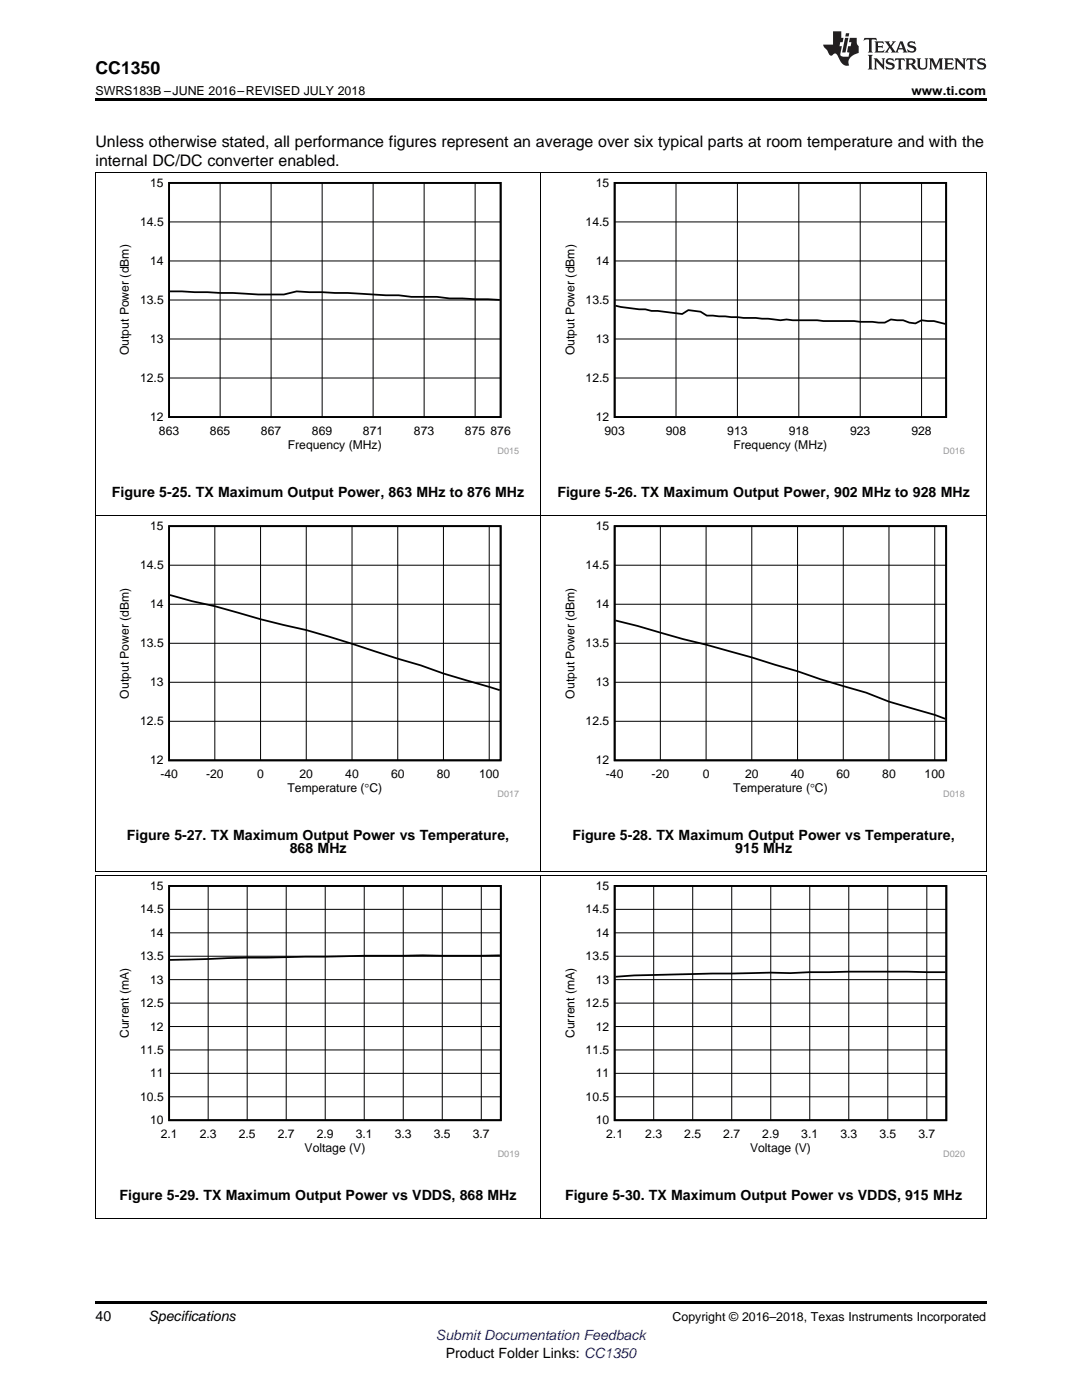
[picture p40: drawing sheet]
<svg xmlns="http://www.w3.org/2000/svg" width="216mm" height="279mm" viewBox="0 0 216 279" stroke-linecap="round" stroke-linejoin="round" font-family="sans-serif">
<defs><g id="words">
<text font-size="3.5" x="19" y="14.8">CC1350</text>
<g font-size="3.2">
<text x="19" y="29.3">Unless otherwise stated, all performance figures represent an average over six typical parts at room temperature and with the</text>
<text x="19" y="33.2">internal DC/DC converter enabled.</text>
</g>
<g font-size="2.8">
<text x="22.3" y="99.2">Figure 5-25. TX Maximum Output Power, 863 MHz to 876 MHz</text>
<text x="111.2" y="99.2">Figure 5-26. TX Maximum Output Power, 902 MHz to 928 MHz</text>
<text x="25.3" y="167.7">Figure 5-27. TX Maximum Output Power vs Temperature,</text>
<text x="114.2" y="167.7">Figure 5-28. TX Maximum Output Power vs Temperature,</text>
<text x="57.8" y="170.2">868 MHz</text>
<text x="146.7" y="170.2">915 MHz</text>
<text x="23.8" y="239.5">Figure 5-29. TX Maximum Output Power vs VDDS, 868 MHz</text>
<text x="112.7" y="239.5">Figure 5-30. TX Maximum Output Power vs VDDS, 915 MHz</text>
<text x="19" y="263.6">40</text>
<text x="29.6" y="263.6">Specifications</text>
<text x="88.9" y="270.9">Product Folder Links: CC1350</text>
</g>
<text font-size="2.8" fill="#00f" x="87" y="267.4">Submit Documentation Feedback</text>
<g font-size="2.5">
<text x="19" y="19">SWRS183B –JUNE 2016–REVISED JULY 2018</text>
<text x="181.9" y="19">www.ti.com</text>
<text x="134.2" y="263.6">Copyright © 2016–2018, Texas Instruments Incorporated</text>
</g>
<g font-size="2.4">
<text x="30" y="37.3">15</text>
<text x="118.9" y="37.3">15</text>
<text x="28" y="45.1">14.5</text>
<text x="116.9" y="45.1">14.5</text>
<text x="30" y="52.9">14</text>
<text x="118.9" y="52.9">14</text>
<text x="28" y="60.7">13.5</text>
<text x="116.9" y="60.7">13.5</text>
<text x="25.7" y="70.9" transform="rotate(-90 25.7 70.9)">Output Power (dBm)</text>
<text x="30" y="68.4">13</text>
<text x="114.6" y="70.9" transform="rotate(-90 114.6 70.9)">Output Power (dBm)</text>
<text x="118.9" y="68.4">13</text>
<text x="28" y="76.2">12.5</text>
<text x="116.9" y="76.2">12.5</text>
<text x="30" y="84">12</text>
<text x="31.7" y="86.8">863</text>
<text x="41.9" y="86.8">865</text>
<text x="52.1" y="86.8">867</text>
<text x="57.4" y="89.6">Frequency (MHz)</text>
<text x="62.3" y="86.8">869</text>
<text x="72.4" y="86.8">871</text>
<text x="82.6" y="86.8">873</text>
<text x="92.8" y="86.8">875 876</text>
<text x="118.9" y="84">12</text>
<text x="120.6" y="86.8">903</text>
<text x="132.9" y="86.8">908</text>
<text x="145.1" y="86.8">913</text>
<text x="146.3" y="89.6">Frequency (MHz)</text>
<text x="157.4" y="86.8">918</text>
<text x="169.6" y="86.8">923</text>
<text x="181.9" y="86.8">928</text>
<text x="30" y="105.8">15</text>
<text x="118.9" y="105.8">15</text>
<text x="28" y="113.6">14.5</text>
<text x="116.9" y="113.6">14.5</text>
<text x="30" y="121.4">14</text>
<text x="118.9" y="121.4">14</text>
<text x="28" y="129.2">13.5</text>
<text x="116.9" y="129.2">13.5</text>
<text x="30" y="137">13</text>
<text x="118.9" y="137">13</text>
<text x="25.7" y="139.4" transform="rotate(-90 25.7 139.4)">Output Power (dBm)</text>
<text x="114.6" y="139.4" transform="rotate(-90 114.6 139.4)">Output Power (dBm)</text>
<text x="28" y="144.7">12.5</text>
<text x="116.9" y="144.7">12.5</text>
<text x="30" y="152.5">12</text>
<text x="32" y="155.3">-40</text>
<text x="41.1" y="155.3">-20</text>
<text x="51.3" y="155.3">0</text>
<text x="59.8" y="155.3">20</text>
<text x="68.9" y="155.3">40</text>
<text x="78" y="155.3">60</text>
<text x="87.1" y="155.3">80</text>
<text x="95.6" y="155.3">100</text>
<text x="118.9" y="152.5">12</text>
<text x="120.9" y="155.3">-40</text>
<text x="130" y="155.3">-20</text>
<text x="140.2" y="155.3">0</text>
<text x="148.7" y="155.3">20</text>
<text x="157.8" y="155.3">40</text>
<text x="166.9" y="155.3">60</text>
<text x="176" y="155.3">80</text>
<text x="184.5" y="155.3">100</text>
<text x="57.4" y="158.1">Temperature (qC)</text>
<text x="146.3" y="158.1">Temperature (qC)</text>
<text x="30" y="177.6">15</text>
<text x="118.9" y="177.6">15</text>
<text x="28" y="182.3">14.5</text>
<text x="116.9" y="182.3">14.5</text>
<text x="28" y="191.6">13.5</text>
<text x="30" y="187">14</text>
<text x="116.9" y="191.6">13.5</text>
<text x="118.9" y="187">14</text>
<text x="30" y="196.3">13</text>
<text x="118.9" y="196.3">13</text>
<text x="28" y="201">12.5</text>
<text x="116.9" y="201">12.5</text>
<text x="25.7" y="207.2" transform="rotate(-90 25.7 207.2)">Current (mA)</text>
<text x="30" y="205.7">12</text>
<text x="114.6" y="207.2" transform="rotate(-90 114.6 207.2)">Current (mA)</text>
<text x="118.9" y="205.7">12</text>
<text x="28" y="210.3">11.5</text>
<text x="30" y="215">11</text>
<text x="116.9" y="210.3">11.5</text>
<text x="118.9" y="215">11</text>
<text x="28" y="219.7">10.5</text>
<text x="116.9" y="219.7">10.5</text>
<text x="30" y="224.4">10</text>
<text x="32.1" y="227.1">2.1</text>
<text x="39.9" y="227.1">2.3</text>
<text x="47.6" y="227.1">2.5</text>
<text x="55.4" y="227.1">2.7</text>
<text x="63.2" y="227.1">2.9</text>
<text x="71" y="227.1">3.1</text>
<text x="78.8" y="227.1">3.3</text>
<text x="86.6" y="227.1">3.5</text>
<text x="94.4" y="227.1">3.7</text>
<text x="118.9" y="224.4">10</text>
<text x="121" y="227.1">2.1</text>
<text x="128.8" y="227.1">2.3</text>
<text x="136.5" y="227.1">2.5</text>
<text x="144.3" y="227.1">2.7</text>
<text x="152.1" y="227.1">2.9</text>
<text x="159.9" y="227.1">3.1</text>
<text x="167.7" y="227.1">3.3</text>
<text x="175.5" y="227.1">3.5</text>
<text x="183.3" y="227.1">3.7</text>
<text x="60.8" y="229.9">Voltage (V)</text>
<text x="149.7" y="229.9">Voltage (V)</text>
</g>
<g font-size="1.8" fill="#999">
<text x="99.3" y="90.6">D015</text>
<text x="188.2" y="90.6">D016</text>
<text x="99.3" y="159.1">D017</text>
<text x="188.2" y="159.1">D018</text>
<text x="99.3" y="231">D019</text>
<text x="188.2" y="231">D020</text>
</g>
</g></defs>
<path d="M19 259.7h177.8v.5h-177.8z" fill="#000"/>
<path d="M19.1 174.8v68.5M107.9 174.8v68.5M196.8 174.8v68.5M19 243.2h177.8" fill="none" stroke="#000" stroke-width=".2"/>
<g fill="#fff">
<path d="M63.3 241.3h.4v.7h-.4z"/>
<path d="M152.2 241.3h.4v.7h-.4z"/>
</g>
<path d="M23.4 175.8h80.2v55.2h-80.2z" fill-rule="evenodd" fill="#fff"/>
<path d="M33.8 176.8h66.1v46.8h-66.1zM99.8 190.7h-3.8a1113.7 1113.7 0 0 0-42.8 .4l-19.3 .5" fill="none" stroke="#000" stroke-width=".35"/>
<g fill="none" stroke="#000" stroke-width=".2">
<path d="M41.5 176.8v46.8M49.3 176.8v46.8M57.1 176.8v46.8M64.9 176.8v46.8M72.7 176.8v46.8M80.5 176.8v46.8M88.2 176.8v46.8M96 176.8v46.8M33.8 195.5h66.1M33.8 190.8h66.1M33.8 186.2h66.1M33.8 181.5h66.1"/>
<path d="M33.8 218.9h66.1M33.8 214.2h66.1M33.8 209.5h66.1M33.8 204.9h66.1M33.8 200.2h66.1"/>
</g>
<path d="M112.3 175.8h80.2v55.2h-80.2z" fill-rule="evenodd" fill="#fff"/>
<path d="M122.7 176.8h66.1v46.8h-66.1zM188.7 194l-19.3-.1-11.7 .3-3.9-.1-27.3 .6-3.7 .2" fill="none" stroke="#000" stroke-width=".35"/>
<g fill="none" stroke="#000" stroke-width=".2">
<path d="M19.1 102.9v71M107.9 102.9v71M196.8 102.9v71M19 174.7h177.8M19 173.9h177.8M130.4 176.8v46.8M138.2 176.8v46.8M146 176.8v46.8M153.8 176.8v46.8M161.6 176.8v46.8M169.4 176.8v46.8M177.1 176.8v46.8"/>
<path d="M184.9 176.8v46.8M122.7 195.5h66.1M122.7 190.8h66.1M122.7 186.2h66.1M122.7 181.5h66.1M122.7 218.9h66.1M122.7 214.2h66.1M122.7 209.5h66.1M122.7 204.9h66.1M122.7 200.2h66.1"/>
</g>
<g fill="#fff">
<path d="M63.3 171.9h.4v.7h-.4z"/>
<path d="M152.2 171.9h.4v.7h-.4z"/>
</g>
<path d="M23.4 104h80.2v55.2h-80.2z" fill-rule="evenodd" fill="#fff"/>
<path d="M33.7 105h66.2v46.7h-66.2zM33.9 118.7l4.4 1.3 4.6 1a210.2 210.2 0 0 0 18.2 4.7l22.8 7.1 4.6 1.6 11.2 3.3" fill="none" stroke="#000" stroke-width=".35"/>
<path d="M33.7 112.8h66.2M42.9 105v46.8M52 105v46.8M61.1 105v46.8M70.2 105v46.8M79.4 105v46.8M88.5 105v46.8M97.6 105v46.8M33.7 136.2h66.2M33.7 128.4h66.2M33.7 120.6h66.2M33.7 144h66.2" fill="none" stroke="#000" stroke-width=".2"/>
<path d="M112.3 104h80.2v55.2h-80.2z" fill-rule="evenodd" fill="#fff"/>
<path d="M122.6 105h66.2v46.7h-66.2zM122.8 123.8l4.4 1.1 9.1 2.7a299.3 299.3 0 0 1 27.4 8l9.1 2.6 4.6 1.8 9.1 2.7 2.1 .8" fill="none" stroke="#000" stroke-width=".35"/>
<g fill="none" stroke="#000" stroke-width=".2">
<path d="M19.1 34.4v68.5M107.9 34.4v68.5M196.8 34.4v68.5M19 102.9h177.8M122.6 112.8h66.2M131.8 105v46.8M140.9 105v46.8M150 105v46.8M159.1 105v46.8M168.3 105v46.8M177.4 105v46.8M186.5 105v46.8"/>
<path d="M122.6 136.2h66.2M122.6 128.4h66.2M122.6 120.6h66.2M122.6 144h66.2"/>
</g>
<g fill="#fff">
<path d="M63.3 101h.4v.7h-.4z"/>
<path d="M152.2 101h.4v.7h-.4z"/>
</g>
<path d="M23.4 35.5h80.2v55.2h-80.2z" fill-rule="evenodd" fill="#fff"/>
<path d="M33.7 36.5h66.2v46.7h-66.2zM33.9 58.2l12.6 .3 5.1 .3h5l2.6-.6 20.3 .7 2.6 .3h5.1l2.5 .4 10 .3" fill="none" stroke="#000" stroke-width=".35"/>
<path d="M43.9 36.5v46.7M54.1 36.5v46.7M64.3 36.5v46.7M74.5 36.5v46.7M84.6 36.5v46.7M94.8 36.5v46.7M33.7 59.9h66.2M33.7 52.1h66.2M33.7 44.3h66.2M33.7 75.4h66.2M33.7 67.7h66.2" fill="none" stroke="#000" stroke-width=".2"/>
<path d="M112.3 35.5h80.2v55.2h-80.2z" fill-rule="evenodd" fill="#fff"/>
<path d="M122.6 36.5h66.2v46.7h-66.2zM122.8 61l4.7 .7h1.3l1.2 .3h1.2l4.9 .7 1.2-.8 2.5 .3 1.2 .8 7.4 .4h2.4l4.9 .5 1.2-.1 1.3 .1h4.9l1.2 .2h6.1l6.1 .3 1.3-.6 2.4 .1 1.2 .5 1.3 .1 1.2-.6 2.4 .2 2.3 .5" fill="none" stroke="#000" stroke-width=".35"/>
<path d="M19 34.4h177.8M134.9 36.5v46.7M147.1 36.5v46.7M159.4 36.5v46.7M171.6 36.5v46.7M183.9 36.5v46.7M122.6 59.9h66.2M122.6 52.1h66.2M122.6 44.3h66.2M122.6 75.4h66.2M122.6 67.7h66.2" fill="none" stroke="#000" stroke-width=".2"/>
<path d="M19 19.5h177.8v.5h-177.8z" fill="#000"/>
<g fill="#231f20">
<path d="M172.5 7.6l-.1 .5 .4-.2h.6v.1v2.1l-.2 .4h.9l-.2-.4v-2.1l.1-.1h.5l.5 .2-.2-.5zM174.5 8.3l.2 .3v1.5l-.2 .4h1.8l.2-.6a1.04 1.04 0 0 1-1.3 .2v-.7h.6l.3 .2v-.6l-.3 .2h-.6v-.6l.8-.1 .4 .3-.2-.5zM176.5 8.3l.9 1.1-.9 1.1h.8l-.2-.2 .4-.7 .5 .7-.2 .2h1.5l-.2-.2 .2-.4h.9l.1 .4-.2 .2h1l-.3-.3-.7-1.9h-.5l-.9 2-.8-1 .9-1h-.8l.1 .3-.4 .5-.3-.6 .1-.2zM179.7 8.6l.4 1h-.7zM181.3 8.4a.63 .63 0 0 0-.2 .7 .63 .63 0 0 0 .6 .4l.6 .2 .1 .2a.75 .75 0 0 1-.7 .4 .75 .75 0 0 1-.6-.5l.1 .7 .1-.1a1.11 1.11 0 0 0 1.5-.6 1.13 1.13 0 0 0-1.2-.8l-.1-.4a1.04 1.04 0 0 1 1.2 .2l-.2-.5-.2 .1-.4-.2zM173.2 10.9l.2 .4v2.2l-.2 .4h1l-.3-.4v-2.2l.3-.4zM174.3 11.6l.3 .4v1.5l-.3 .4h.8l-.2-.4v-1.3l1.5 1.7v-1.9l.2-.4h-.7l.2 .4v.9l-1.1-1.3zM177 11.8a.62 .62 0 0 0-.2 .7 .62 .62 0 0 0 .6 .4l.6 .1 .1 .3a.76 .76 0 0 1-.7 .3 .76 .76 0 0 1-.7-.4l.2 .7 .1-.1a1.11 1.11 0 0 0 1.5-.6 1.13 1.13 0 0 0-1.2-.8l-.1-.4a1.04 1.04 0 0 1 1.2 .2l-.2-.6-.2 .1-.5-.1zM178.7 11.6l-.2 .6a.61 .61 0 0 1 .8-.3v1.6l-.2 .4h.9l-.2-.4v-1.6a.63 .63 0 0 1 .7 .3l-.1-.6zM180.6 11.6l.3 .4v1.5l-.3 .4h1l-.2-.2-.1-.8 .6 .2a.76 .76 0 0 0 1.2 .7l-1-1a.58 .58 0 0 0 .6-.5 .58 .58 0 0 0-.5-.6zM181.4 11.9h.1a.45 .45 0 0 1 .5 .1 .45 .45 0 0 1 .1 .5l-.8 .2zM182.9 11.6l.2 .2a2.17 2.17 0 0 0 .3 1.9 .99 .99 0 0 0 1.6-.6v-1.1l.2-.4h-.7l.2 .2a1.92 1.92 0 0 1-.2 1.8 .6 .6 0 0 1-.9-.5v-1.1l.2-.4zM185.4 11.6l.2 .4v1.5l-.2 .4h.7l-.2-.4v-1.4l.8 1.8 .8-1.8v1.4l-.2 .4h.9l-.2-.4v-1.5l.2-.4h-.8l-.6 1.5-.6-1.5zM188.4 11.6l.2 .4v1.5l-.2 .4h1.8l.1-.6a1.04 1.04 0 0 1-1.2 .1v-.6h.5l.4 .2v-.6l-.4 .2h-.5v-.7h.8l.3 .3-.1-.6zM190.5 11.6l.2 .4v1.5l-.2 .4h.7l-.2-.4v-1.3l1.5 1.7v-1.9l.2-.4h-.7l.2 .4v.9l-1.1-1.3zM192.9 11.6l-.1 .6a.61 .61 0 0 1 .7-.3l.1 1.6-.3 .4h1l-.3-.4 .1-1.6a.63 .63 0 0 1 .7 .3l-.1-.6zM195.2 11.8a.62 .62 0 0 0-.2 .7 .62 .62 0 0 0 .6 .4l.6 .1 .1 .3a.76 .76 0 0 1-.7 .3 .76 .76 0 0 1-.6-.4l.1 .7 .1-.1a1.11 1.11 0 0 0 1.6-.6 1.13 1.13 0 0 0-1.3-.8l-.1-.4a1.04 1.04 0 0 1 1.2 .2l-.1-.6-.2 .1-.5-.1z"/>
<path d="M166.2 6.3v2.6h-1.9v.4l.8 .9a.91 .91 0 0 0 1 .8 .56 .56 0 0 1 .5-.3 .56 .56 0 0 1 .5 .3l.4 .8a1.53 1.53 0 0 0 1.9 1.2 1.54 1.54 0 0 1 1-2.1l.9-.3v-1.4a1.52 1.52 0 0 1-.4-1.6h-1.3l-.2 .8h.5l-.2 .8h-.5l-.1 1v.2l.4 .1-.2 .8a1.93 1.93 0 0 1-1.6-.3l.3-1.8h-.5l.2-.8h.4l.2-.8h-.4v-1.3zM168.6 7.6l-.6 2.9h.7l.6-2.9zM168.8 6.6l-.1 .7h.6l.2-.7z"/>
</g>
<use href="#words"/>
</svg>
